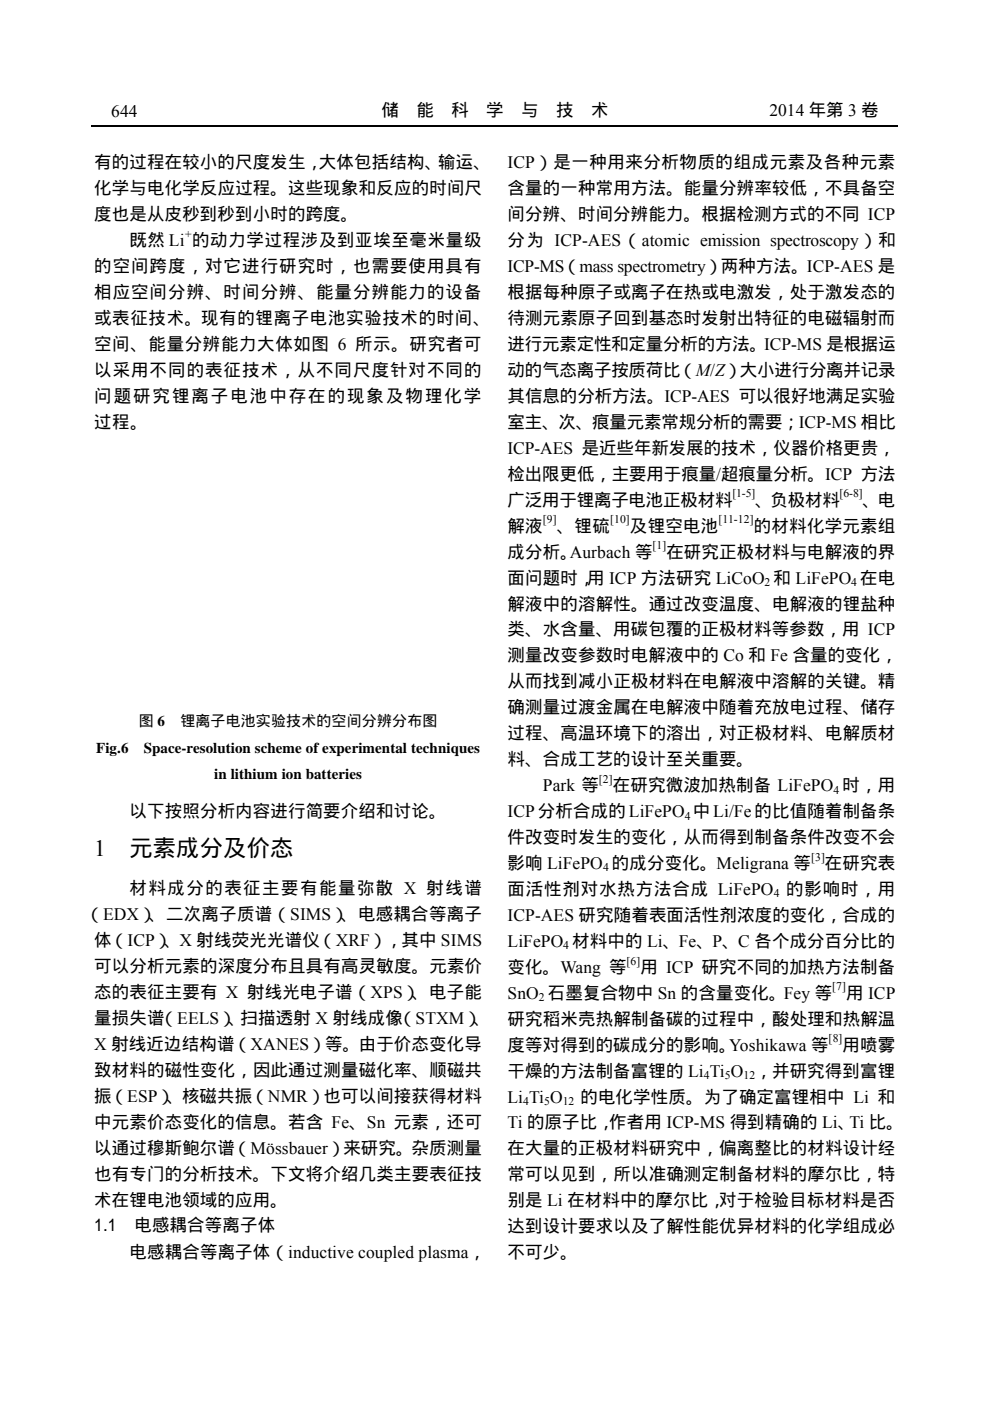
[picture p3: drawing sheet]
<svg xmlns="http://www.w3.org/2000/svg" width="210mm" height="297mm" viewBox="0 0 210 297" stroke-linecap="round" stroke-linejoin="round" font-family="sans-serif">
<defs><g id="words">
<g font-size="4.9">
<text x="20" y="181.5">1</text>
<text x="27.5" y="181.5">元素成分及价态</text>
</g>
<g font-size="3.7">
<text x="23.6" y="24.8">644 年</text>
<text x="80.9" y="24.5">储</text>
<text x="88.4" y="24.5">能</text>
<text x="95.8" y="24.5">科</text>
<text x="103.2" y="24.5">学</text>
<text x="110.6" y="24.5">与</text>
<text x="118" y="24.5">技</text>
<text x="125.4" y="24.5">术</text>
<text x="163.3" y="24.5">2014 年第 3 卷</text>
<text x="20" y="35.7">有的过程在较小的尺度发生，大体包括结构、输运、</text>
<text x="107.7" y="35.7">ICP）是一种用来分析物质的组成元素及各种元素</text>
<text x="20" y="41.2">化学与电化学反应过程。这些现象和反应的时间尺</text>
<text x="107.7" y="41.2">含量的一种常用方法。能量分辨率较低，不具备空</text>
<text x="20" y="46.7">度也是从皮秒到秒到小时的跨度。</text>
<text x="107.7" y="46.7">间分辨、时间分辨能力。根据检测方式的不同 ICP</text>
<text x="27.5" y="52.2">既然 Li 的动力学过程涉及到亚埃至毫米量级</text>
<text x="107.7" y="52.2">分为 ICP-AES（atomic emission spectroscopy）和</text>
<text x="20" y="57.7">的空间跨度，对它进行研究时，也需要使用具有</text>
<text x="107.7" y="57.7">ICP-MS（</text>
<text x="123" y="57.7">mass spectrometry）两种方法。ICP-AES 是</text>
<text x="20" y="63.2">相应空间分辨、时间分辨、能量分辨能力的设备</text>
<text x="107.7" y="63.2">根据每种原子或离子在热或电激发，处于激发态的</text>
<text x="20" y="68.7">或表征技术。现有的锂离子电池实验技术的时间、</text>
<text x="107.7" y="68.7">待测元素原子回到基态时发射出特征的电磁辐射而</text>
<text x="20" y="74.3">空间、能量分辨能力大体如图 6 所示。研究者可</text>
<text x="107.7" y="74.3">进行元素定性和定量分析的方法。ICP-MS 是根据运</text>
<text x="20" y="79.8">以采用不同的表征技术，从不同尺度针对不同的</text>
<text x="107.7" y="79.8">动的气态离子按质荷比（M/Z）大小进行分离并记录</text>
<text x="20" y="85.3">问题研究锂离子电池中存在的现象及物理化学</text>
<text x="107.7" y="85.3">其信息的分析方法。ICP-AES 可以很好地满足实验</text>
<text x="20" y="90.8">过程。</text>
<text x="107.7" y="90.8">室主、次、痕量元素常规分析的需要；ICP-MS 相比</text>
<text x="107.7" y="96.3">ICP-AES 是近些年新发展的技术，仪器价格更贵，</text>
<text x="107.7" y="101.8">检出限更低，主要用于痕量/超痕量分析。ICP 方法</text>
<text x="107.7" y="107.3">广泛用于锂离子电池正极材料</text>
<text x="160.3" y="107.3">、负极材料</text>
<text x="183" y="107.3">、电</text>
<text x="107.7" y="112.8">解液</text>
<text x="118.2" y="112.8">、锂硫</text>
<text x="133.6" y="112.8">及锂空电池</text>
<text x="159.9" y="112.8">的材料化学元素组</text>
<text x="107.7" y="118.3">成分析。</text>
<text x="120.9" y="118.3">Aurbach 等</text>
<text x="141.4" y="118.3">在研究正极材料与电解液的界</text>
<text x="107.7" y="123.8">面问题时，</text>
<text x="124.5" y="123.8">用 ICP 方法研究 LiCoO 和 LiFePO 在电</text>
<text x="107.7" y="129.3">解液中的溶解性。通过改变温度、电解液的锂盐种</text>
<text x="107.7" y="134.8">类、水含量、用碳包覆的正极材料等参数，用 ICP</text>
<text x="107.7" y="140.3">测量改变参数时电解液中的 Co 和 Fe 含量的变化，</text>
<text x="107.7" y="145.8">从而找到减小正极材料在电解液中溶解的关键。精</text>
<text x="107.7" y="151.3">确测量过渡金属在电解液中随着充放电过程、储存</text>
<text x="107.7" y="156.8">过程、高温环境下的溶出，对正极材料、电解质材</text>
<text x="107.7" y="162.3">料、合成工艺的设计至关重要。</text>
<text x="115.2" y="167.8">Park 等</text>
<text x="130" y="167.8">在研究微波加热制备 LiFePO 时，用</text>
<text x="27.5" y="173.2">以下按照分析内容进行简要介绍和讨论。</text>
<text x="107.7" y="173.3">ICP分析合成的 LiFePO 中 Li/Fe 的比值随着制备条</text>
<text x="107.7" y="178.8">件改变时发生的变化，从而得到制备条件改变不会</text>
<text x="107.7" y="184.3">影响 LiFePO 的成分变化。Meligrana 等</text>
<text x="175" y="184.3">在研究表</text>
<text x="27.5" y="189.7">材料成分的表征主要有能量弥散 X 射线谱</text>
<text x="107.7" y="189.8">面活性剂对水热方法合成 LiFePO</text>
<text x="166.8" y="189.8">的影响时，用</text>
<text x="18.1" y="195.2">（EDX）</text>
<text x="31.5" y="195.2">、二次离子质谱（SIMS）</text>
<text x="72.2" y="195.2">、电感耦合等离子</text>
<text x="107.7" y="195.3">ICP-AES 研究随着表面活性剂浓度的变化，合成的</text>
<text x="20" y="200.7">体（ICP）</text>
<text x="34.8" y="200.7">、X 射线荧光光谱仪（XRF），其中 SIMS</text>
<text x="107.7" y="200.8">LiFePO 材料中的 Li、Fe、P、C 各个成分百分比的</text>
<text x="20" y="206.2">可以分析元素的深度分布且具有高灵敏度。元素价</text>
<text x="107.7" y="206.3">变化。Wang 等</text>
<text x="135.9" y="206.3">用 ICP 研究不同的加热方法制备</text>
<text x="20" y="211.7">态的表征主要有 X 射线光电子谱（XPS）</text>
<text x="87.3" y="211.7">、电子能</text>
<text x="107.7" y="211.8">SnO 石墨复合物中 Sn 的含量变化。Fey 等</text>
<text x="179.5" y="211.8">用 ICP</text>
<text x="20" y="217.2">量损失谱（EELS） 扫描透射 X 射线成像（STXM）</text>
<text x="48.4" y="217.2">、</text>
<text x="100.4" y="217.2">、</text>
<text x="107.7" y="217.3">研究稻米壳热解制备碳的过程中，酸处理和热解温</text>
<text x="20" y="222.7">X 射线近边结构谱（XANES）等。由于价态变化导</text>
<text x="107.7" y="222.8">度等对得到的碳成分的影响。Yoshikawa 等</text>
<text x="178.8" y="222.8">用喷雾</text>
<text x="20" y="228.2">致材料的磁性变化，因此通过测量磁化率、顺磁共</text>
<text x="20" y="233.7">振（ESP）</text>
<text x="35.3" y="233.7">、核磁共振（NMR）也可以间接获得材料</text>
<text x="107.7" y="228.3">干燥的方法制备富锂的 Li Ti O ，并研究得到富锂</text>
<text x="107.7" y="233.8">Li Ti O</text>
<text x="123.1" y="233.8">的电化学性质。为了确定富锂相中 Li 和</text>
<text x="20" y="239.2">中元素价态变化的信息。若含 Fe、Sn 元素，还可</text>
<text x="107.7" y="239.4">Ti 的原子比，作者用 ICP-MS 得到精确的 Li、Ti 比。</text>
<text x="20" y="244.7">以通过穆斯鲍尔谱（Mössbauer）来研究。杂质测量</text>
<text x="107.7" y="244.9">在大量的正极材料研究中，偏离整比的材料设计经</text>
<text x="20" y="250.3">也有专门的分析技术。下文将介绍几类主要表征技</text>
<text x="107.7" y="250.4">常可以见到，所以准确测定制备材料的摩尔比，特</text>
<text x="20" y="255.8">术在锂电池领域的应用。</text>
<text x="107.7" y="255.9">别是 Li 在材料中的摩尔比，对于检验目标材料是否</text>
<text x="20" y="261">1.1</text>
<text x="28.5" y="261">电感耦合等离子体</text>
<text x="107.7" y="261.4">达到设计要求以及了解性能优异材料的化学组成必</text>
<text x="27.5" y="266.8">电感耦合等离子体（inductive coupled plasma，</text>
<text x="107.7" y="266.9">不可少。</text>
</g>
<g font-size="3.2">
<text x="29.4" y="154">图 6</text>
<text x="38.3" y="154">锂离子电池实验技术的空间分辨分布图</text>
<text x="20.4" y="159.8">Fig.6</text>
<text x="30.5" y="159.8">Space-resolution scheme of experimental techniques</text>
<text x="45.5" y="165.3">in lithium ion batteries</text>
</g>
<g font-size="2.5">
<text x="39.3" y="50.5">+</text>
<text x="155.4" y="105.5">[1-5]</text>
<text x="178.1" y="105.5">[6-8]</text>
<text x="115.2" y="111">[9]</text>
<text x="129.4" y="111">[10]</text>
<text x="152.4" y="111">[11-12]</text>
<text x="138.4" y="116.5">[1]</text>
<text x="162.2" y="124.3">2</text>
<text x="180.6" y="124.3">4</text>
<text x="127.1" y="166.1">[2]</text>
<text x="145.3" y="173.8">4</text>
<text x="176.8" y="168.3">4</text>
<text x="128" y="184.8">4</text>
<text x="172.1" y="182.6">[3]</text>
<text x="164.1" y="190.4">4</text>
<text x="119.5" y="201.4">4</text>
<text x="132.9" y="204.6">[6]</text>
<text x="114.3" y="212.4">2</text>
<text x="176.6" y="210.1">[7]</text>
<text x="175.8" y="221.1">[8]</text>
<text x="149.3" y="228.9">4</text>
<text x="153.8" y="228.9">5</text>
<text x="157.7" y="228.9">12</text>
<text x="111" y="234.4">4</text>
<text x="115.5" y="234.4">5</text>
<text x="119.4" y="234.4">12</text>
</g>
</g></defs>
<path d="M19.5 26.8h171.1" fill="none" stroke="#000" stroke-width=".25"/>
<g fill="#fff">
<path d="M136.2 48.5h50.2v4.8h-50.2z"/>
<path d="M123 54h29.9v4.8h-29.9z"/>
</g>
<use href="#words"/>
</svg>
